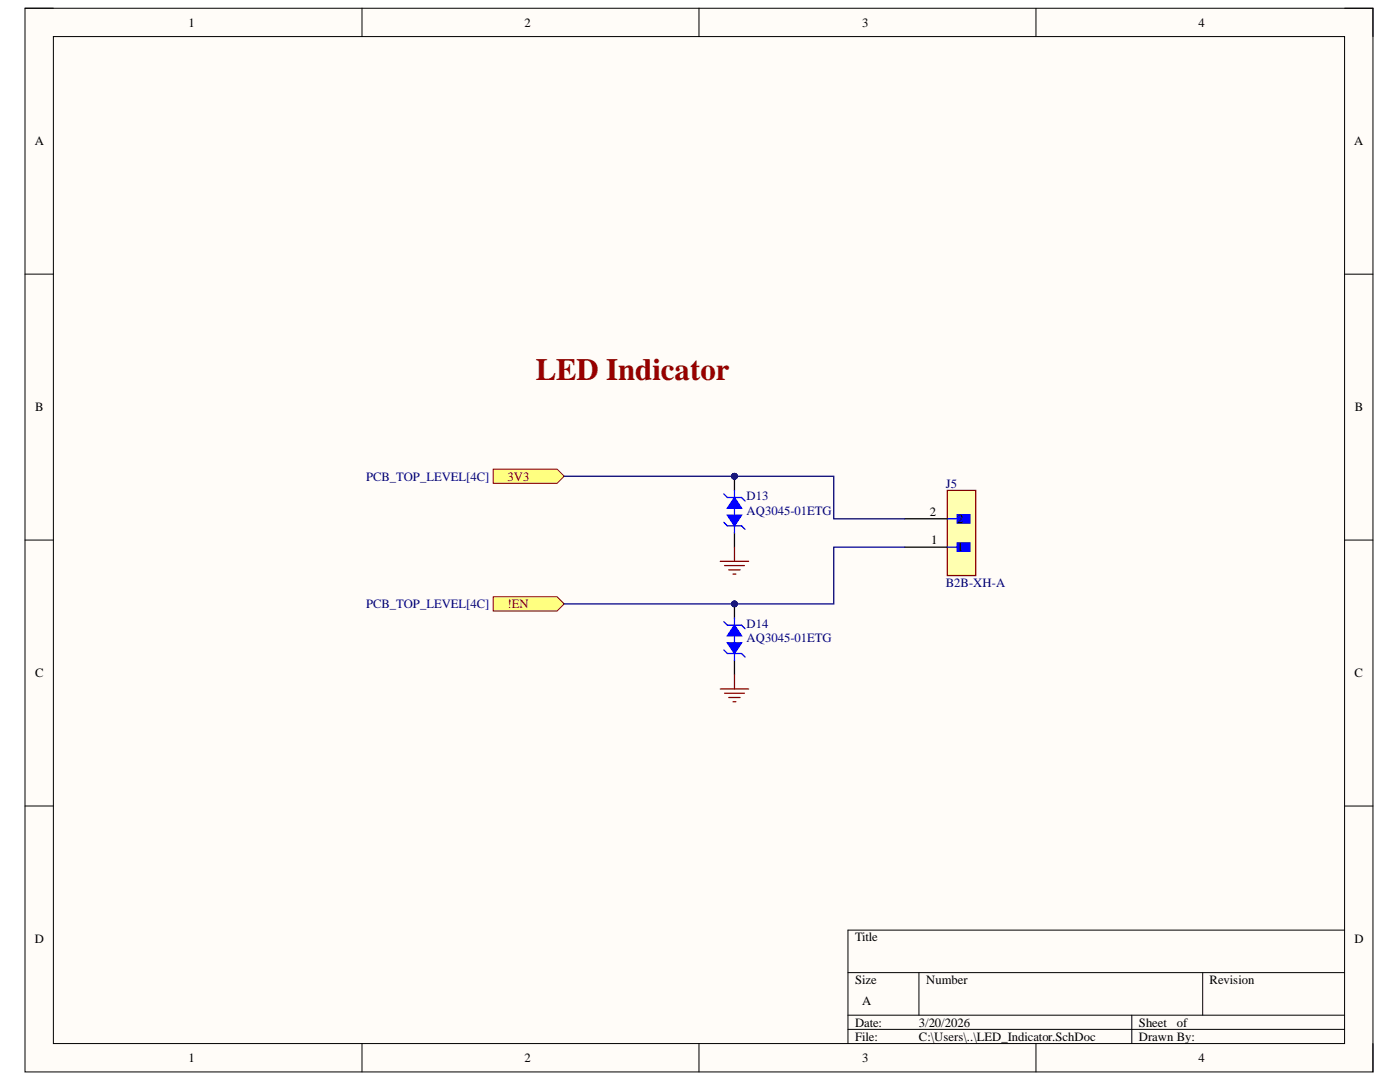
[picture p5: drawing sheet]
<svg xmlns="http://www.w3.org/2000/svg" width="279mm" height="216mm" viewBox="0 0 279 216" stroke-linecap="round" stroke-linejoin="round" font-family="sans-serif">
<defs><g id="words">
<text font-size="6.2" fill="#980000" x="107" y="75.9">LED Indicator</text>
<g font-size="2.5">
<text x="37.6" y="5.3">1</text>
<text x="104.7" y="5.3">2</text>
<text x="172.1" y="5.3">3</text>
<text x="239.2" y="5.3">4</text>
<text x="6.9" y="29">A</text>
<text x="270.2" y="29">A</text>
<text x="7" y="82.1">B</text>
<text x="270.4" y="82.1">B</text>
<text x="185.6" y="102.9">2</text>
<text x="191" y="104.4">2</text>
<text x="185.9" y="108.6">1</text>
<text x="191" y="110">1</text>
<text x="7" y="135.1">C</text>
<text x="270.3" y="135.1">C</text>
<text x="6.9" y="188.2">D</text>
<text x="170.6" y="187.9">Title</text>
<text x="270.3" y="188.2">D</text>
<text x="170.6" y="196.3">Size</text>
<text x="184.8" y="196.3">Number</text>
<text x="241.4" y="196.3">Revision</text>
<text x="172.1" y="200.6">A</text>
<text x="170.6" y="204.9">Date:</text>
<text x="170.6" y="207.6">File:</text>
<text x="183.4" y="204.9">3/20/2026</text>
<text x="183.4" y="207.6">C:\Users\..\LED_Indicator.SchDoc</text>
<text x="227.3" y="204.9">Sheet</text>
<text x="227.3" y="207.6">Drawn By:</text>
<text x="234.9" y="204.9">of</text>
<text x="37.6" y="211.9">1</text>
<text x="104.7" y="211.9">2</text>
<text x="172.1" y="211.9">3</text>
<text x="239.2" y="211.9">4</text>
</g>
<g font-size="2.5" fill="#000080">
<text x="73.1" y="95.9">PCB_TOP_LEVEL[4C]</text>
<text x="149" y="99.8">D13</text>
<text x="188.7" y="97.3">J5</text>
<text x="149" y="102.7">AQ3045-01ETG</text>
<text x="188.7" y="117.1">B2B-XH-A</text>
<text x="73.1" y="121.4">PCB_TOP_LEVEL[4C]</text>
<text x="149" y="125.3">D14</text>
<text x="149" y="128.1">AQ3045-01ETG</text>
</g>
<g font-size="2.5" fill="#800000">
<text x="101.3" y="95.9">3V3</text>
<text x="101.3" y="121.4">!EN</text>
</g>
</g></defs>
<path d="M5 1.6h269v212.3h-269z" fill-rule="evenodd" fill="#fffcf8"/>
<path d="M5 1.6h269v212.3h-269z" fill="none" stroke="#000" stroke-width=".2"/>
<path d="M10.7 7.3h257.6v200.9h-257.6z" fill-rule="evenodd" fill="#fffcf8"/>
<g fill="none" stroke="#000" stroke-width=".2">
<path d="M5 1.6h5.7M10.7 7.3h257.6v200.9h-257.6zM72.2 1.6v5.7M139.5 1.6v5.7M206.8 1.6v5.7M268.3 1.6h5.7v5.7M5 54.7h5.7M268.3 54.7h5.7M5 107.8h5.7M268.3 107.8h5.7M5 160.8h5.7M268.3 160.8h5.7"/>
<path d="M169.2 194.1h99.1M183.4 194.1v8.5M240 194.1v8.5M268.3 185.6h-99.1v22.6M72.2 208.2v5.7M139.5 208.2v5.7M169.2 202.6h99.1M169.2 205.4h99.1M206.8 208.2v5.7M225.9 202.6v5.6M274 208.2v5.7"/>
</g>
<circle cx="146.6" cy="120.5" r=".57" fill="#000080"/>
<circle cx="146.6" cy="120.5" r=".57" fill="none" stroke="#000080" stroke-width=".2"/>
<path d="M146.6 120.5v2.8M146.6 131.8v2.8" fill="none" stroke="#000" stroke-width=".25"/>
<circle cx="146.6" cy="120.5" r=".57" fill="#000080"/>
<circle cx="146.6" cy="120.5" r=".57" fill="none" stroke="#000080" stroke-width=".2"/>
<path d="M144.5 129.7l.7 .7h2.8l.7 .7M144.5 124l.7 .7h2.8l.7 .8M146.6 123.3v8.5" fill="none" stroke="#00f" stroke-width=".25"/>
<path d="M145.2 128.3h2.8l-1.4 2.1z" fill="#00f"/>
<path d="M145.2 128.3h2.8l-1.4 2.1z" fill="none" stroke="#00f" stroke-width=".25"/>
<path d="M146.6 124.7l1.4 2.2h-2.8z" fill="#00f"/>
<path d="M146.6 124.7l1.4 2.2h-2.8z" fill="none" stroke="#00f" stroke-width=".25"/>
<path d="M143.7 137.5h5.7M144.6 138.3h4M145.4 139.2h2.3M146.6 134.6v2.9M146.3 140h.6" fill="none" stroke="#800000" stroke-width=".25"/>
<circle cx="146.6" cy="95" r=".57" fill="#000080"/>
<circle cx="146.6" cy="95" r=".57" fill="none" stroke="#000080" stroke-width=".2"/>
<path d="M146.6 95v2.9M146.6 106.3v2.9" fill="none" stroke="#000" stroke-width=".25"/>
<circle cx="146.6" cy="95" r=".57" fill="#000080"/>
<circle cx="146.6" cy="95" r=".57" fill="none" stroke="#000080" stroke-width=".2"/>
<path d="M144.5 98.6l.7 .7h2.8l.7 .7M146.6 97.9v8.4M144.5 104.2l.7 .7h2.8l.7 .7" fill="none" stroke="#00f" stroke-width=".25"/>
<path d="M145.2 102.8h2.8l-1.4 2.1z" fill="#00f"/>
<path d="M145.2 102.8h2.8l-1.4 2.1z" fill="none" stroke="#00f" stroke-width=".25"/>
<path d="M146.6 99.3l1.4 2.1h-2.8z" fill="#00f"/>
<path d="M146.6 99.3l1.4 2.1h-2.8z" fill="none" stroke="#00f" stroke-width=".25"/>
<path d="M143.7 112h5.7M144.6 112.9h4M145.4 113.7h2.3M146.3 114.6h.6M146.6 109.2v2.8" fill="none" stroke="#800000" stroke-width=".25"/>
<path d="M98.4 119.1h12.8l1.4 1.4-1.4 1.4h-12.8z" fill-rule="evenodd" fill="#ffff80"/>
<path d="M98.4 119.1h12.8l1.4 1.4-1.4 1.4h-12.8z" fill="none" stroke="#800000" stroke-width=".2"/>
<path d="M98.4 93.6h12.8l1.4 1.4-1.4 1.4h-12.8z" fill-rule="evenodd" fill="#ffff80"/>
<path d="M98.4 93.6h12.8l1.4 1.4-1.4 1.4h-12.8z" fill="none" stroke="#800000" stroke-width=".2"/>
<path d="M189.1 97.9h5.6v16.9h-5.6z" fill-rule="evenodd" fill="#ffffb0"/>
<path d="M189.1 97.9h5.6v16.9h-5.6z" fill="none" stroke="#800000" stroke-width=".25"/>
<path d="M191 108.3h2.6v1.7h-2.6z" fill-rule="evenodd" fill="#00f"/>
<path d="M189.1 109.2h1.9M191 108.3h2.6v1.7h-2.6z" fill="none" stroke="#00f" stroke-width=".25"/>
<path d="M191 102.7h2.6v1.7h-2.6z" fill-rule="evenodd" fill="#00f"/>
<path d="M189.1 103.5h1.9M191 102.7h2.6v1.7h-2.6z" fill="none" stroke="#00f" stroke-width=".25"/>
<path d="M180.6 109.2h8.5M180.6 103.5h8.5" fill="none" stroke="#000" stroke-width=".25"/>
<path d="M112.6 95h34" fill="none" stroke="#000080" stroke-width=".25"/>
<circle cx="146.6" cy="95" r=".57" fill="#000080"/>
<circle cx="146.6" cy="95" r=".57" fill="none" stroke="#000080" stroke-width=".2"/>
<path d="M146.6 95h19.8v8.5h14.2" fill="none" stroke="#000080" stroke-width=".25"/>
<circle cx="146.6" cy="95" r=".57" fill="#000080"/>
<circle cx="146.6" cy="95" r=".57" fill="none" stroke="#000080" stroke-width=".2"/>
<path d="M180.6 109.2h-14.2v11.3h-53.8" fill="none" stroke="#000080" stroke-width=".25"/>
<circle cx="146.6" cy="120.5" r=".57" fill="#000080"/>
<circle cx="146.6" cy="120.5" r=".57" fill="none" stroke="#000080" stroke-width=".2"/>
<use href="#words"/>
</svg>
